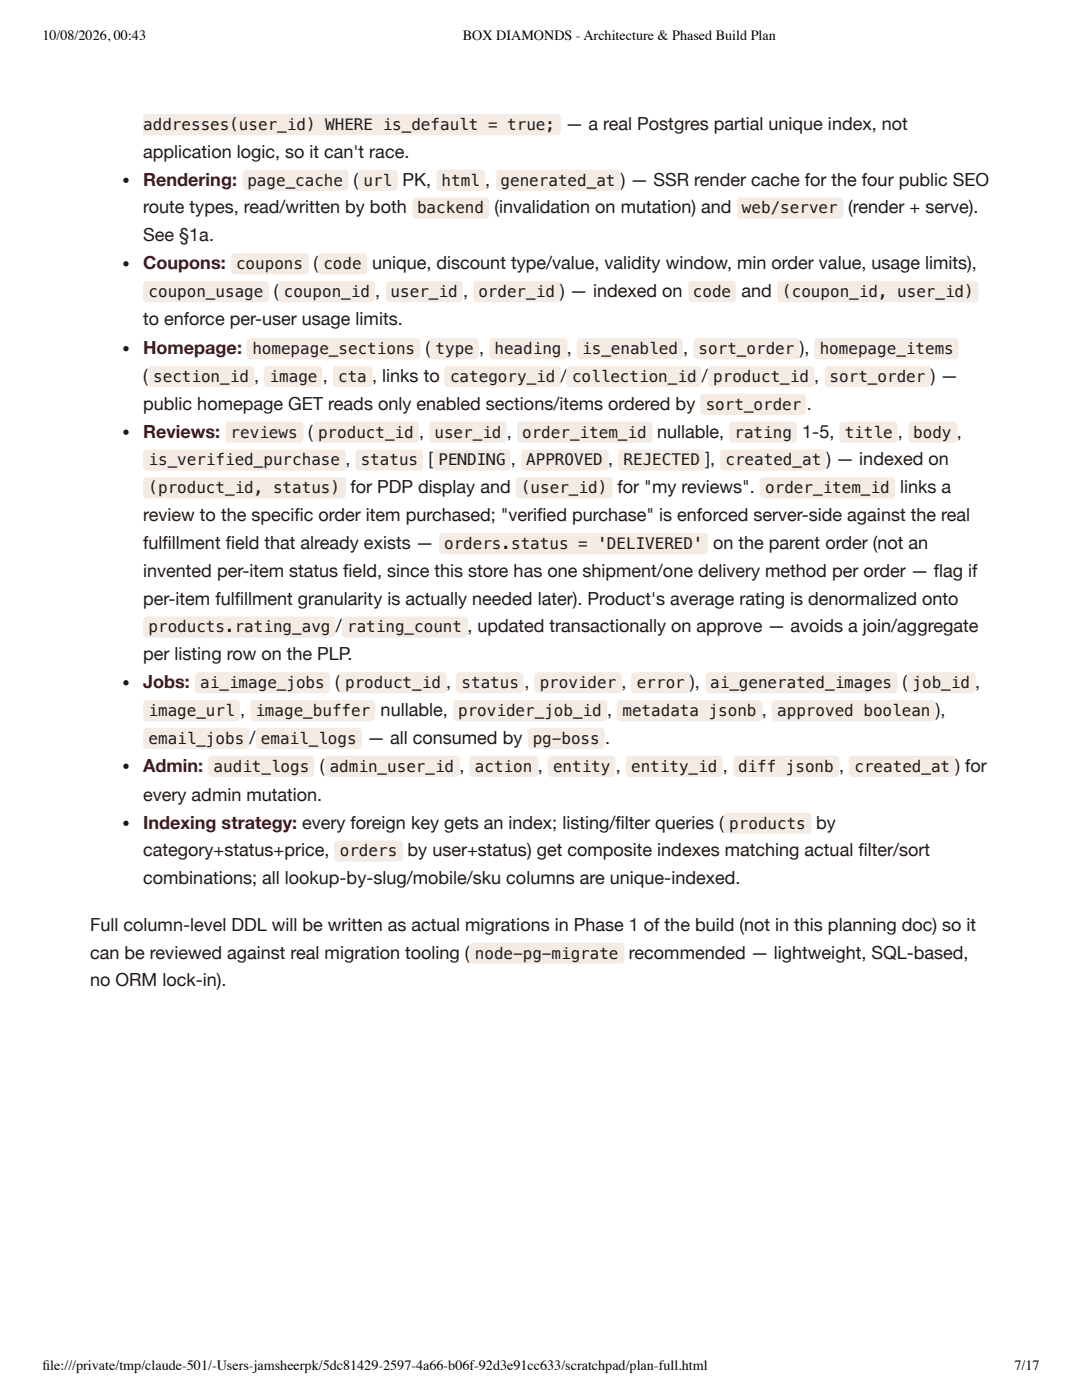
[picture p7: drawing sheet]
<svg xmlns="http://www.w3.org/2000/svg" width="216mm" height="279mm" viewBox="0 0 216 279" stroke-linecap="round" stroke-linejoin="round" font-family="sans-serif">
<defs><g id="words">
<g font-size="3.6" fill="#1f1a17">
<text x="112.8" y="25.9">— a real Postgres partial unique index, not</text>
<text x="28.6" y="31.5">application logic, so it can't race.</text>
<text x="70.5" y="37">(</text>
<text x="80.3" y="37">PK,</text>
<text x="123.9" y="37">)</text>
<text x="125.8" y="37">— SSR render cache for the four public SEO</text>
<text x="28.6" y="42.6">route types, read/written by both</text>
<text x="98.7" y="42.6">(invalidation on mutation) and</text>
<text x="169.2" y="42.6">(render + serve).</text>
<text x="28.6" y="48.2">See §1a.</text>
<text x="62.5" y="53.7">(</text>
<text x="74.2" y="53.7">unique, discount type/value, validity window, min order value, usage limits),</text>
<text x="54.6" y="59.3">(</text>
<text x="74.9" y="59.3">,</text>
<text x="92.4" y="59.3">,</text>
<text x="113.7" y="59.3">— indexed on</text>
<text x="148" y="59.3">and</text>
<text x="28.6" y="64.8">to enforce per-user usage limits.</text>
<text x="84.9" y="70.6">(</text>
<text x="95.6" y="70.6">,</text>
<text x="136.3" y="70.6">,</text>
<text x="159.6" y="70.6">)</text>
<text x="160.5" y="70.6">,</text>
<text x="28.6" y="76.2">(</text>
<text x="64.4" y="76.2">,</text>
<text x="76.3" y="76.2">links to</text>
<text x="140.1" y="76.2">/</text>
<text x="162.5" y="76.2">,</text>
<text x="187.7" y="76.2">—</text>
<text x="28.6" y="81.8">public homepage GET reads only enabled sections/items ordered by</text>
<text x="161" y="81.8">.</text>
<text x="61.5" y="87.3">(</text>
<text x="83.6" y="87.3">,</text>
<text x="101.1" y="87.3">,</text>
<text x="131.1" y="87.3">nullable,</text>
<text x="160.1" y="87.3">1-5,</text>
<text x="179.2" y="87.3">,</text>
<text x="85.5" y="92.9">[</text>
<text x="101.9" y="92.9">,</text>
<text x="140.8" y="92.9">]</text>
<text x="141.7" y="92.9">,</text>
<text x="164.9" y="92.9">)</text>
<text x="166.9" y="92.9">— indexed on</text>
<text x="69.9" y="98.4">for PDP display and</text>
<text x="123.2" y="98.4">for &quot;my reviews&quot;.</text>
<text x="179.6" y="98.4">links a</text>
<text x="28.6" y="104">review to the specifi c order item purchased; &quot;verifi ed purchase&quot; is enforced server-side against the real</text>
<text x="28.6" y="109.5">fulfi llment fi eld that already exists —</text>
<text x="142.3" y="109.5">on the parent order (not an</text>
<text x="28.6" y="115.1">invented per-item status fi eld, since this store has one shipment/one delivery method per order — fl ag if</text>
<text x="28.6" y="120.7">per-item fulfi llment granularity is actually needed later). Product's average rating is denormalized onto</text>
<text x="28.6" y="131.8">per listing row on the PLP.</text>
<text x="67" y="126.2">/</text>
<text x="95.3" y="126.2">updated transactionally on approve — avoids a join/aggregate</text>
<text x="66.9" y="137.3">(</text>
<text x="104.6" y="137.3">,</text>
<text x="138.6" y="137.3">,</text>
<text x="180.1" y="137.3">(</text>
<text x="47.9" y="142.9">,</text>
<text x="76" y="142.9">nullable,</text>
<text x="187.7" y="142.9">,</text>
<text x="49.8" y="148.4">/</text>
<text x="73.2" y="148.4">— all consumed by</text>
<text x="120.7" y="148.4">.</text>
<text x="63.8" y="154">(</text>
<text x="122.9" y="154">,</text>
<text x="144.2" y="154">,</text>
<text x="192.6" y="154">for</text>
<text x="28.6" y="159.8">every admin mutation.</text>
<text x="162.9" y="165.4">by</text>
<text x="28.6" y="170.9">category+status+price,</text>
<text x="81.3" y="170.9">by user+status) get composite indexes matching actual fi lter/sort</text>
<text x="28.6" y="176.5">combinations; all lookup-by-slug/mobile/sku columns are unique-indexed.</text>
<text x="18" y="185.7">Full column-level DDL will be written as actual migrations in Phase 1 of the build (not in this planning doc) so it</text>
<text x="18" y="191.3">can be reviewed against real migration tooling (</text>
<text x="125.5" y="191.3">recommended — lightweight, SQL-based,</text>
<text x="18" y="196.8">no ORM lock-in).</text>
</g>
<g font-size="3.6" fill="#4a1220">
<text x="28.6" y="37">Rendering:</text>
<text x="28.6" y="53.7">Coupons:</text>
<text x="28.6" y="70.6">Homepage:</text>
<text x="28.6" y="87.3">Reviews:</text>
<text x="28.6" y="137.3">Jobs:</text>
<text x="28.6" y="154">Admin:</text>
<text x="28.6" y="165.4">Indexing strategy: every foreign key gets an index; listing/fi lter queries (</text>
</g>
<g font-size="3.2" fill="#1f1a17">
<text x="28.6" y="25.9">addresses(user_id) WHERE is_default = true;</text>
<text x="49.4" y="37">page_cache</text>
<text x="72.5" y="37">url</text>
<text x="88.1" y="37">html ,</text>
<text x="99.9" y="37">generated_at</text>
<text x="83.2" y="42.6">backend</text>
<text x="148" y="42.6">web/server</text>
<text x="47.1" y="53.7">coupons</text>
<text x="64.5" y="53.7">code</text>
<text x="29.6" y="59.3">coupon_usage</text>
<text x="56.6" y="59.3">coupon_id</text>
<text x="77.9" y="59.3">user_id</text>
<text x="95.4" y="59.3">order_id )</text>
<text x="138.3" y="59.3">code</text>
<text x="156.1" y="59.3">(coupon_id, user_id)</text>
<text x="50.4" y="70.6">homepage_sections</text>
<text x="86.9" y="70.6">type</text>
<text x="98.7" y="70.6">heading ,</text>
<text x="116.2" y="70.6">is_enabled</text>
<text x="139.4" y="70.6">sort_order</text>
<text x="163.6" y="70.6">homepage_items</text>
<text x="30.6" y="76.2">section_id ,</text>
<text x="53.8" y="76.2">image</text>
<text x="67.5" y="76.2">cta ,</text>
<text x="89.8" y="76.2">category_id /</text>
<text x="114.1" y="76.2">collection_id</text>
<text x="142.3" y="76.2">product_id</text>
<text x="165.5" y="76.2">sort_order )</text>
<text x="140.8" y="81.8">sort_order</text>
<text x="46" y="87.3">reviews</text>
<text x="63.5" y="87.3">product_id</text>
<text x="86.7" y="87.3">user_id</text>
<text x="104.2" y="87.3">order_item_id</text>
<text x="146.6" y="87.3">rating</text>
<text x="168.6" y="87.3">title</text>
<text x="182.2" y="87.3">body ,</text>
<text x="29.6" y="92.9">is_verified_purchase ,</text>
<text x="72" y="92.9">status</text>
<text x="87.5" y="92.9">PENDING</text>
<text x="105" y="92.9">APPROVED ,</text>
<text x="124.4" y="92.9">REJECTED</text>
<text x="144.8" y="92.9">created_at</text>
<text x="29.6" y="98.4">(product_id, status)</text>
<text x="104" y="98.4">(user_id)</text>
<text x="152.7" y="98.4">order_item_id</text>
<text x="88.6" y="109.5">orders.status = 'DELIVERED'</text>
<text x="29.6" y="126.2">products.rating_avg</text>
<text x="69.3" y="126.2">rating_count ,</text>
<text x="40" y="137.3">ai_image_jobs</text>
<text x="68.9" y="137.3">product_id ,</text>
<text x="92.1" y="137.3">status</text>
<text x="107.7" y="137.3">provider ,</text>
<text x="127.1" y="137.3">error )</text>
<text x="141.7" y="137.3">ai_generated_images</text>
<text x="182.1" y="137.3">job_id ,</text>
<text x="29.6" y="142.9">image_url</text>
<text x="51" y="142.9">image_buffer</text>
<text x="91.4" y="142.9">provider_job_id ,</text>
<text x="124.2" y="142.9">metadata jsonb ,</text>
<text x="155.1" y="142.9">approved boolean )</text>
<text x="29.6" y="148.4">email_jobs</text>
<text x="52.1" y="148.4">email_logs</text>
<text x="106.3" y="148.4">pg-boss</text>
<text x="42.6" y="154">audit_logs</text>
<text x="65.8" y="154">admin_user_id ,</text>
<text x="94.8" y="154">action ,</text>
<text x="110.3" y="154">entity</text>
<text x="125.9" y="154">entity_id</text>
<text x="147.3" y="154">diff jsonb ,</text>
<text x="170.5" y="154">created_at )</text>
<text x="145.5" y="165.4">products</text>
<text x="67.8" y="170.9">orders</text>
<text x="94.8" y="191.3">node-pg-migrate</text>
</g>
<g font-size="2.8">
<text x="8.5" y="7.9">10/08/2026, 00:43</text>
<text x="92.4" y="7.9">BOX DIAMONDS - Architecture &amp; Phased Build Plan</text>
<text x="8.5" y="273.3">fi le:///private/tmp/claude-501/-Users-jamsheerpk/5dc81429-2597-4a66-b06f-92d3e91cc633/scratchpad/plan-full.html</text>
<text x="202.4" y="273.3">7/17</text>
</g>
</g></defs>
<path d="M28.5 22.8h82.6a.79 .79 0 0 1 .8 .7v2.7a.79 .79 0 0 1-.8 .8h-82.6z" fill="#f4ece4"/>
<circle cx="25.1" cy="36" r=".53" fill="#1f1a17"/>
<g fill="#f4ece4">
<path d="M48.7 34.1l.5-.2h19.6a.79 .79 0 0 1 .8 .8v2.6a.79 .79 0 0 1-.8 .8h-19.6a.79 .79 0 0 1-.8-.8v-2.6z"/>
<path d="M71.7 34.1l.5-.2h6.4a.79 .79 0 0 1 .8 .8v2.6a.79 .79 0 0 1-.8 .8h-6.4a.79 .79 0 0 1-.8-.8v-2.6z"/>
<path d="M87.3 34.1l.5-.2h8.2a.79 .79 0 0 1 .8 .8v2.6a.79 .79 0 0 1-.8 .8h-8.2a.79 .79 0 0 1-.8-.8v-2.6z"/>
<path d="M99.2 34.1l.5-.2h23.3a.79 .79 0 0 1 .8 .8v2.6a.79 .79 0 0 1-.8 .8h-23.3a.79 .79 0 0 1-.7-.8v-2.6z"/>
<path d="M82.5 39.7l.6-.3h13.7a.79 .79 0 0 1 .8 .8v2.7a.79 .79 0 0 1-.8 .8h-13.7a.79 .79 0 0 1-.8-.8v-2.7z"/>
<path d="M147.3 39.7l.6-.3h19.6a.79 .79 0 0 1 .8 .8v2.7a.79 .79 0 0 1-.8 .8h-19.6a.79 .79 0 0 1-.8-.8v-2.7z"/>
</g>
<circle cx="25.1" cy="52.7" r=".53" fill="#1f1a17"/>
<g fill="#f4ece4">
<path d="M46.3 50.8l.5-.3h14.1a.79 .79 0 0 1 .7 .8v2.7a.79 .79 0 0 1-.7 .8h-14.1a.79 .79 0 0 1-.8-.8v-2.7z"/>
<path d="M63.7 50.8l.6-.3h8.2a.79 .79 0 0 1 .8 .8v2.7a.79 .79 0 0 1-.8 .8h-8.2a.79 .79 0 0 1-.8-.8v-2.7z"/>
<path d="M28.8 56.3l.6-.2h23.5a.79 .79 0 0 1 .8 .8v2.6a.79 .79 0 0 1-.8 .8h-23.5a.79 .79 0 0 1-.8-.8v-2.6z"/>
<path d="M55.8 56.3l.6-.2h17.7a.79 .79 0 0 1 .8 .8v2.6a.79 .79 0 0 1-.8 .8h-17.7a.79 .79 0 0 1-.8-.8v-2.6z"/>
<path d="M77.2 56.3l.6-.2h13.7a.79 .79 0 0 1 .8 .8v2.6a.79 .79 0 0 1-.8 .8h-13.7a.79 .79 0 0 1-.8-.8v-2.6z"/>
<path d="M94.7 56.3l.5-.2h15.9a.79 .79 0 0 1 .8 .8v2.6a.79 .79 0 0 1-.8 .8h-15.9a.79 .79 0 0 1-.7-.8v-2.6z"/>
<path d="M137.6 56.3l.5-.2h7.9a.79 .79 0 0 1 .8 .8v2.6a.79 .79 0 0 1-.8 .8h-7.9a.79 .79 0 0 1-.8-.8v-2.6z"/>
<path d="M155.3 56.3l.5-.2h38.7a.79 .79 0 0 1 .8 .8v2.6a.79 .79 0 0 1-.8 .8h-38.7a.79 .79 0 0 1-.8-.8v-2.6z"/>
</g>
<circle cx="25.1" cy="69.6" r=".53" fill="#1f1a17"/>
<g fill="#f4ece4">
<path d="M49.4 67.7l.6-.2h33.1a.79 .79 0 0 1 .8 .8v2.6a.79 .79 0 0 1-.8 .8h-33.1a.79 .79 0 0 1-.8-.8v-2.6z"/>
<path d="M86 67.7l.5-.2h8.2a.79 .79 0 0 1 .8 .8v2.6a.79 .79 0 0 1-.8 .8h-8.2a.79 .79 0 0 1-.8-.8v-2.6z"/>
<path d="M97.9 67.7l.5-.2h14a.79 .79 0 0 1 .8 .8v2.6a.79 .79 0 0 1-.8 .8h-14a.79 .79 0 0 1-.8-.8v-2.6z"/>
<path d="M115.3 67.7l.6-.2h19.6a.79 .79 0 0 1 .8 .8v2.6a.79 .79 0 0 1-.8 .8h-19.6a.79 .79 0 0 1-.8-.8v-2.6z"/>
<path d="M138.6 67.7l.6-.2h19.5a.79 .79 0 0 1 .8 .8v2.6a.79 .79 0 0 1-.8 .8h-19.5a.79 .79 0 0 1-.8-.8v-2.6z"/>
<path d="M162.7 67.7l.5-.2h27.3a.79 .79 0 0 1 .8 .8v2.6a.79 .79 0 0 1-.8 .8h-27.3a.79 .79 0 0 1-.7-.8v-2.6z"/>
<path d="M29.9 73.3l.5-.3h19.6a.79 .79 0 0 1 .8 .8v2.7a.79 .79 0 0 1-.8 .8h-19.6a.79 .79 0 0 1-.8-.8v-2.7z"/>
<path d="M52.9 73.3l.5-.3h10.1a.79 .79 0 0 1 .8 .8v2.7a.79 .79 0 0 1-.8 .8h-10.1a.79 .79 0 0 1-.7-.8v-2.7z"/>
<path d="M66.6 73.3l.6-.3h6.4a.79 .79 0 0 1 .7 .8v2.7a.79 .79 0 0 1-.7 .8h-6.4a.79 .79 0 0 1-.8-.8v-2.7z"/>
<path d="M88.9 73.3l.5-.3h21.7a.79 .79 0 0 1 .8 .8v2.7a.79 .79 0 0 1-.8 .8h-21.7a.79 .79 0 0 1-.8-.8v-2.7z"/>
<path d="M113.2 73.3l.6-.3h25.4a.79 .79 0 0 1 .8 .8v2.7a.79 .79 0 0 1-.8 .8h-25.4a.79 .79 0 0 1-.8-.8v-2.7z"/>
<path d="M141.5 73.3l.6-.3h19.6a.79 .79 0 0 1 .8 .8v2.7a.79 .79 0 0 1-.8 .8h-19.6a.79 .79 0 0 1-.8-.8v-2.7z"/>
<path d="M164.8 73.3l.6-.3h19.5a.79 .79 0 0 1 .8 .8v2.7a.79 .79 0 0 1-.8 .8h-19.5a.79 .79 0 0 1-.8-.8v-2.7z"/>
<path d="M139.9 78.8l.6-.2h19.6a.79 .79 0 0 1 .8 .8v2.6a.79 .79 0 0 1-.8 .8h-19.6a.79 .79 0 0 1-.8-.8v-2.6z"/>
</g>
<circle cx="25.1" cy="86.3" r=".53" fill="#1f1a17"/>
<g fill="#f4ece4">
<path d="M45.2 84.4l.6-.3h14a.79 .79 0 0 1 .8 .8v2.7a.79 .79 0 0 1-.8 .8h-14a.79 .79 0 0 1-.8-.8v-2.7z"/>
<path d="M62.7 84.4l.5-.3h19.6a.79 .79 0 0 1 .8 .8v2.7a.79 .79 0 0 1-.8 .8h-19.6a.79 .79 0 0 1-.8-.8v-2.7z"/>
<path d="M86 84.4l.5-.3h13.8a.79 .79 0 0 1 .8 .8v2.7a.79 .79 0 0 1-.8 .8h-13.8a.79 .79 0 0 1-.8-.8v-2.7z"/>
<path d="M103.4 84.4l.6-.3h25.4a.79 .79 0 0 1 .8 .8v2.7a.79 .79 0 0 1-.8 .8h-25.4a.79 .79 0 0 1-.8-.8v-2.7z"/>
<path d="M145.8 84.4l.5-.3h11.9a.79 .79 0 0 1 .8 .8v2.7a.79 .79 0 0 1-.8 .8h-11.9a.79 .79 0 0 1-.8-.8v-2.7z"/>
<path d="M167.7 84.4l.6-.3h10a.79 .79 0 0 1 .8 .8v2.7a.79 .79 0 0 1-.8 .8h-10a.79 .79 0 0 1-.8-.8v-2.7z"/>
<path d="M181.5 84.4l.5-.3h8.2a.79 .79 0 0 1 .8 .8v2.7a.79 .79 0 0 1-.8 .8h-8.2a.79 .79 0 0 1-.8-.8v-2.7z"/>
<path d="M28.8 89.9l.6-.2h38.9a.79 .79 0 0 1 .8 .8v2.6a.79 .79 0 0 1-.8 .8h-38.9a.79 .79 0 0 1-.8-.8v-2.6z"/>
<path d="M71.1 89.9l.6-.2h11.9a.79 .79 0 0 1 .8 .8v2.6a.79 .79 0 0 1-.8 .8h-11.9a.79 .79 0 0 1-.8-.8v-2.6z"/>
<path d="M86.8 89.9l.5-.2h13.8a.79 .79 0 0 1 .8 .8v2.6a.79 .79 0 0 1-.8 .8h-13.8a.79 .79 0 0 1-.8-.8v-2.6z"/>
<path d="M104.2 89.9l.6-.2h15.8a.79 .79 0 0 1 .8 .8v2.6a.79 .79 0 0 1-.8 .8h-15.8a.79 .79 0 0 1-.8-.8v-2.6z"/>
<path d="M123.5 89.9l.6-.2h15.9a.79 .79 0 0 1 .8 .8v2.6a.79 .79 0 0 1-.8 .8h-15.9a.79 .79 0 0 1-.8-.8v-2.6z"/>
<path d="M143.9 89.9l.6-.2h19.5a.79 .79 0 0 1 .8 .8v2.6a.79 .79 0 0 1-.8 .8h-19.5a.79 .79 0 0 1-.8-.8v-2.6z"/>
<path d="M28.8 95.5l.6-.3h38.9a.79 .79 0 0 1 .8 .8v2.7a.79 .79 0 0 1-.8 .8h-38.9a.79 .79 0 0 1-.8-.8v-2.7z"/>
<path d="M103.2 95.5l.5-.3h17.7a.79 .79 0 0 1 .8 .8v2.7a.79 .79 0 0 1-.8 .8h-17.7a.79 .79 0 0 1-.8-.8v-2.7z"/>
<path d="M151.8 95.5l.6-.3h25.4a.79 .79 0 0 1 .8 .8v2.7a.79 .79 0 0 1-.8 .8h-25.4a.79 .79 0 0 1-.8-.8v-2.7z"/>
<path d="M87.8 106.6l.6-.2h52.1a.79 .79 0 0 1 .8 .8v2.6a.79 .79 0 0 1-.8 .8h-52.1a.79 .79 0 0 1-.8-.8v-2.6z"/>
<path d="M28.8 123.3l.6-.3h36.7a.79 .79 0 0 1 .8 .8v2.7a.79 .79 0 0 1-.8 .8h-36.7a.79 .79 0 0 1-.8-.8v-2.7z"/>
<path d="M68.5 123.3l.6-.3h23.5a.79 .79 0 0 1 .8 .8v2.7a.79 .79 0 0 1-.8 .8h-23.5a.79 .79 0 0 1-.8-.8v-2.7z"/>
</g>
<circle cx="25.1" cy="136.3" r=".53" fill="#1f1a17"/>
<g fill="#f4ece4">
<path d="M39.1 134.4l.6-.3h25.4a.79 .79 0 0 1 .8 .8v2.7a.79 .79 0 0 1-.8 .8h-25.4a.79 .79 0 0 1-.8-.8v-2.7z"/>
<path d="M68 134.4l.5-.3h19.9a.79 .79 0 0 1 .8 .8v2.7a.79 .79 0 0 1-.8 .8h-19.9a.79 .79 0 0 1-.8-.8v-2.7z"/>
<path d="M91.2 134.4l.6-.3h11.9a.79 .79 0 0 1 .8 .8v2.7a.79 .79 0 0 1-.8 .8h-11.9a.79 .79 0 0 1-.8-.8v-2.7z"/>
<path d="M106.9 134.4l.5-.3h15.9a.79 .79 0 0 1 .8 .8v2.7a.79 .79 0 0 1-.8 .8h-15.9a.79 .79 0 0 1-.8-.8v-2.7z"/>
<path d="M126.2 134.4l.5-.3h10.4a.79 .79 0 0 1 .7 .8v2.7a.79 .79 0 0 1-.7 .8h-10.4a.79 .79 0 0 1-.8-.8v-2.7z"/>
<path d="M141 134.4l.6-.3h36.7a.79 .79 0 0 1 .8 .8v2.7a.79 .79 0 0 1-.8 .8h-36.7a.79 .79 0 0 1-.8-.8v-2.7z"/>
<path d="M181.2 134.4l.6-.3h12.1a.79 .79 0 0 1 .8 .8v2.7a.79 .79 0 0 1-.8 .8h-12.1a.79 .79 0 0 1-.8-.8v-2.7z"/>
<path d="M28.8 139.9l.6-.2h17.7a.79 .79 0 0 1 .8 .8v2.6a.79 .79 0 0 1-.8 .8h-17.7a.79 .79 0 0 1-.8-.8v-2.6z"/>
<path d="M50.2 139.9l.6-.2h23.3a.79 .79 0 0 1 .8 .8v2.6a.79 .79 0 0 1-.8 .8h-23.3a.79 .79 0 0 1-.8-.8v-2.6z"/>
<path d="M90.7 139.9l.6-.2h29.1a.79 .79 0 0 1 .8 .8v2.6a.79 .79 0 0 1-.8 .8h-29.1a.79 .79 0 0 1-.8-.8v-2.6z"/>
<path d="M123.3 139.9l.5-.2h27.5a.79 .79 0 0 1 .8 .8v2.6a.79 .79 0 0 1-.8 .8h-27.5a.79 .79 0 0 1-.8-.8v-2.6z"/>
<path d="M154.2 139.9l.6-.2h31.2a.79 .79 0 0 1 .8 .8v2.6a.79 .79 0 0 1-.8 .8h-31.2a.79 .79 0 0 1-.8-.8v-2.6z"/>
<path d="M28.8 145.5l.6-.2h19.5a.79 .79 0 0 1 .8 .7v2.7a.79 .79 0 0 1-.8 .8h-19.5a.79 .79 0 0 1-.8-.8v-2.7z"/>
<path d="M51.3 145.5l.6-.2h19.5a.79 .79 0 0 1 .8 .7v2.7a.79 .79 0 0 1-.8 .8h-19.5a.79 .79 0 0 1-.8-.8v-2.7z"/>
<path d="M105.5 145.5l.6-.2h13.8a.79 .79 0 0 1 .7 .7v2.7a.79 .79 0 0 1-.7 .8h-13.8a.79 .79 0 0 1-.8-.8v-2.7z"/>
</g>
<circle cx="25.1" cy="152.9" r=".53" fill="#1f1a17"/>
<g fill="#f4ece4">
<path d="M41.8 151l.5-.2h19.6a.79 .79 0 0 1 .8 .8v2.7a.79 .79 0 0 1-.8 .7h-19.6a.79 .79 0 0 1-.8-.7v-2.7z"/>
<path d="M65.1 151l.5-.2h25.4a.79 .79 0 0 1 .8 .8v2.7a.79 .79 0 0 1-.8 .7h-25.4a.79 .79 0 0 1-.8-.7v-2.7z"/>
<path d="M93.9 151l.6-.2h12.1a.79 .79 0 0 1 .8 .8v2.7a.79 .79 0 0 1-.8 .7h-12.1a.79 .79 0 0 1-.8-.7v-2.7z"/>
<path d="M109.5 151l.6-.2h11.9a.79 .79 0 0 1 .8 .8v2.7a.79 .79 0 0 1-.8 .7h-11.9a.79 .79 0 0 1-.8-.7v-2.7z"/>
<path d="M125.1 151l.6-.2h17.7a.79 .79 0 0 1 .8 .8v2.7a.79 .79 0 0 1-.8 .7h-17.7a.79 .79 0 0 1-.8-.7v-2.7z"/>
<path d="M146.5 151l.6-.2h19.6a.79 .79 0 0 1 .8 .8v2.7a.79 .79 0 0 1-.8 .7h-19.6a.79 .79 0 0 1-.8-.7v-2.7z"/>
<path d="M169.6 151l.5-.2h19.9a.79 .79 0 0 1 .8 .8v2.7a.79 .79 0 0 1-.8 .7h-19.9a.79 .79 0 0 1-.8-.7v-2.7z"/>
</g>
<circle cx="25.1" cy="164.3" r=".53" fill="#1f1a17"/>
<g fill="#f4ece4">
<path d="M144.7 162.4l.6-.2h15.8a.79 .79 0 0 1 .8 .8v2.6a.79 .79 0 0 1-.8 .8h-15.8a.79 .79 0 0 1-.8-.8v-2.6z"/>
<path d="M66.9 168l.6-.3h12.1a.79 .79 0 0 1 .8 .8v2.7a.79 .79 0 0 1-.8 .8h-12.1a.79 .79 0 0 1-.8-.8v-2.7z"/>
<path d="M93.9 188.4l.6-.3h29.3a.79 .79 0 0 1 .8 .8v2.7a.79 .79 0 0 1-.8 .8h-29.3a.79 .79 0 0 1-.8-.8v-2.7z"/>
</g>
<use href="#words"/>
</svg>
